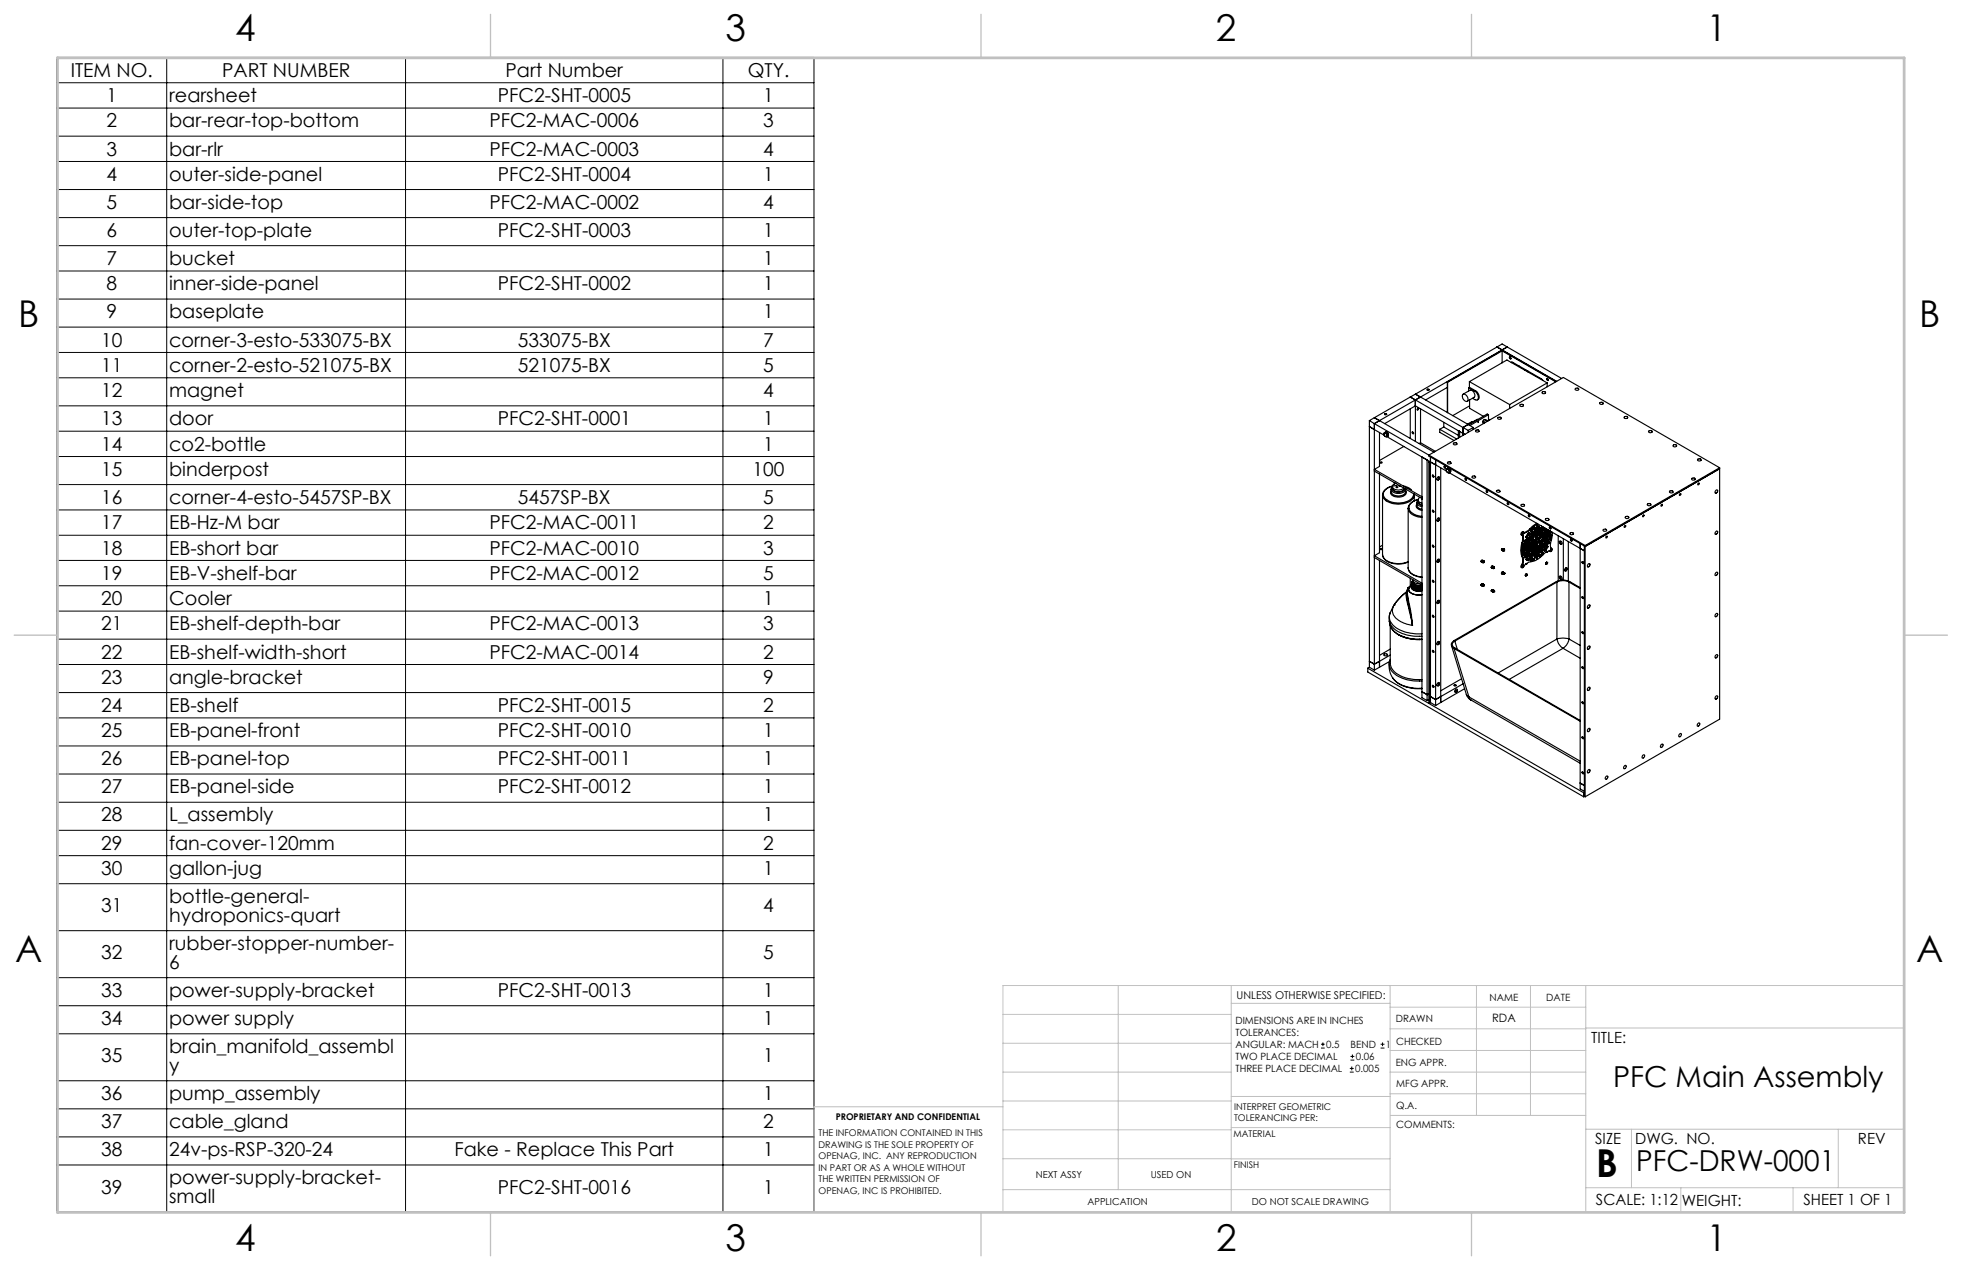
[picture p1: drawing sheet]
<svg xmlns="http://www.w3.org/2000/svg" width="432mm" height="279mm" viewBox="0 0 432 279" stroke-linecap="round" stroke-linejoin="round" font-family="sans-serif">
<defs><g id="words">
<text font-size="8.5" x="351.3" y="259">B</text>
<g font-size="8.1">
<text x="51.7" y="9.1">4</text>
<text x="159.7" y="9.1">3</text>
<text x="267.6" y="9.1">2</text>
<text x="375.6" y="9.1">1</text>
<text x="4" y="72">B</text>
<text x="422.4" y="72">B</text>
<text x="3.3" y="211.7">A</text>
<text x="421.7" y="211.7">A</text>
<text x="51.7" y="275.2">4</text>
<text x="159.7" y="275.2">3</text>
<text x="267.6" y="275.2">2</text>
<text x="375.6" y="275.2">1</text>
</g>
<g font-size="6.3">
<text x="355" y="239.1">PFC Main Assembly</text>
<text x="360.1" y="257.6">PFC-DRW-0001</text>
</g>
<g font-size="4.2">
<text x="15.6" y="16.9">ITEM NO.</text>
<text x="48.9" y="16.9">PART NUMBER</text>
<text x="111.3" y="16.9">Part Number</text>
<text x="164.6" y="16.9">QTY.</text>
<text x="23.4" y="22.5">1</text>
<text x="37.2" y="22.5">rearsheet</text>
<text x="109.5" y="22.5">PFC2-SHT-0005</text>
<text x="168" y="22.5">1</text>
<text x="23.4" y="28">2</text>
<text x="37.2" y="28">bar-rear-top-bottom</text>
<text x="107.7" y="28">PFC2-MAC-0006</text>
<text x="168" y="28">3</text>
<text x="23.4" y="34.2">3</text>
<text x="37.2" y="34.2">bar-rlr</text>
<text x="107.7" y="34.2">PFC2-MAC-0003</text>
<text x="168" y="34.2">4</text>
<text x="23.4" y="39.7">4</text>
<text x="37.2" y="39.7">outer-side-panel</text>
<text x="109.5" y="39.7">PFC2-SHT-0004</text>
<text x="168" y="39.7">1</text>
<text x="23.4" y="45.9">5</text>
<text x="37.2" y="45.9">bar-side-top</text>
<text x="107.7" y="45.9">PFC2-MAC-0002</text>
<text x="168" y="45.9">4</text>
<text x="23.4" y="52.1">6</text>
<text x="37.2" y="52.1">outer-top-plate</text>
<text x="109.5" y="52.1">PFC2-SHT-0003</text>
<text x="168" y="52.1">1</text>
<text x="23.4" y="58.3">7</text>
<text x="37.2" y="58.3">bucket</text>
<text x="168" y="58.3">1</text>
<text x="23.4" y="63.8">8</text>
<text x="37.2" y="63.8">inner-side-panel</text>
<text x="109.5" y="63.8">PFC2-SHT-0002</text>
<text x="168" y="63.8">1</text>
<text x="23.4" y="70">9</text>
<text x="37.2" y="70">baseplate</text>
<text x="168" y="70">1</text>
<text x="22.3" y="76.3">10</text>
<text x="37.2" y="76.3">corner-3-esto-533075-BX</text>
<text x="114" y="76.3">533075-BX</text>
<text x="168" y="76.3">7</text>
<text x="22.3" y="81.8">11</text>
<text x="37.2" y="81.8">corner-2-esto-521075-BX</text>
<text x="114" y="81.8">521075-BX</text>
<text x="168" y="81.8">5</text>
<text x="22.3" y="87.3">12</text>
<text x="37.2" y="87.3">magnet</text>
<text x="168" y="87.3">4</text>
<text x="22.3" y="93.6">13</text>
<text x="37.2" y="93.6">door</text>
<text x="109.5" y="93.6">PFC2-SHT-0001</text>
<text x="168" y="93.6">1</text>
<text x="22.3" y="99.2">14</text>
<text x="37.2" y="99.2">co2-bottle</text>
<text x="168" y="99.2">1</text>
<text x="22.3" y="104.6">15</text>
<text x="37.2" y="104.6">binderpost</text>
<text x="165.6" y="104.6">100</text>
<text x="22.3" y="110.9">16</text>
<text x="37.2" y="110.9">corner-4-esto-5457SP-BX</text>
<text x="114" y="110.9">5457SP-BX</text>
<text x="168" y="110.9">5</text>
<text x="22.3" y="116.5">17</text>
<text x="37.2" y="116.5">EB-Hz-M bar</text>
<text x="107.7" y="116.5">PFC2-MAC-0011</text>
<text x="168" y="116.5">2</text>
<text x="22.3" y="122">18</text>
<text x="37.2" y="122">EB-short bar</text>
<text x="107.7" y="122">PFC2-MAC-0010</text>
<text x="168" y="122">3</text>
<text x="22.3" y="127.6">19</text>
<text x="37.2" y="127.6">EB-V-shelf-bar</text>
<text x="107.7" y="127.6">PFC2-MAC-0012</text>
<text x="168" y="127.6">5</text>
<text x="22.3" y="133.2">20</text>
<text x="37.2" y="133.2">Cooler</text>
<text x="168" y="133.2">1</text>
<text x="22.3" y="138.7">21</text>
<text x="37.2" y="138.7">EB-shelf-depth-bar</text>
<text x="107.7" y="138.7">PFC2-MAC-0013</text>
<text x="168" y="138.7">3</text>
<text x="22.3" y="144.9">22</text>
<text x="37.2" y="144.9">EB-shelf-width-short</text>
<text x="107.7" y="144.9">PFC2-MAC-0014</text>
<text x="168" y="144.9">2</text>
<text x="22.3" y="150.4">23</text>
<text x="37.2" y="150.4">angle-bracket</text>
<text x="168" y="150.4">9</text>
<text x="22.3" y="156.7">24</text>
<text x="37.2" y="156.7">EB-shelf</text>
<text x="109.5" y="156.7">PFC2-SHT-0015</text>
<text x="168" y="156.7">2</text>
<text x="22.3" y="162.1">25</text>
<text x="37.2" y="162.1">EB-panel-front</text>
<text x="109.5" y="162.1">PFC2-SHT-0010</text>
<text x="168" y="162.1">1</text>
<text x="22.3" y="168.3">26</text>
<text x="37.2" y="168.3">EB-panel-top</text>
<text x="109.5" y="168.3">PFC2-SHT-0011</text>
<text x="168" y="168.3">1</text>
<text x="22.3" y="174.5">27</text>
<text x="37.2" y="174.5">EB-panel-side</text>
<text x="109.5" y="174.5">PFC2-SHT-0012</text>
<text x="168" y="174.5">1</text>
<text x="22.3" y="180.7">28</text>
<text x="37.2" y="180.7">L_assembly</text>
<text x="168" y="180.7">1</text>
<text x="22.3" y="187">29</text>
<text x="37.2" y="187">fan-cover-120mm</text>
<text x="168" y="187">2</text>
<text x="22.3" y="192.4">30</text>
<text x="37.2" y="192.4">gallon-jug</text>
<text x="168" y="192.4">1</text>
<text x="22.3" y="200.7">31</text>
<text x="37.2" y="198.6">bottle-general-</text>
<text x="37.2" y="202.7">hydroponics-quart</text>
<text x="168" y="200.7">4</text>
<text x="37.2" y="209">rubber-stopper-number-</text>
<text x="22.3" y="211">32</text>
<text x="37.2" y="213.1">6</text>
<text x="168" y="211">5</text>
<text x="22.3" y="219.3">33</text>
<text x="37.2" y="219.3">power-supply-bracket</text>
<text x="109.5" y="219.3">PFC2-SHT-0013</text>
<text x="168" y="219.3">1</text>
<text x="22.3" y="225.5">34</text>
<text x="37.2" y="225.5">power supply</text>
<text x="168" y="225.5">1</text>
<text x="22.3" y="233.7">35</text>
<text x="37.2" y="231.7">brain_manifold_assembl</text>
<text x="168" y="233.7">1</text>
<text x="37.2" y="235.8">y</text>
<text x="22.3" y="242">36</text>
<text x="37.2" y="242">pump_assembly</text>
<text x="168" y="242">1</text>
<text x="22.3" y="248.2">37</text>
<text x="37.2" y="248.2">cable_gland</text>
<text x="168" y="248.2">2</text>
<text x="22.3" y="254.3">38</text>
<text x="37.2" y="254.3">24v-ps-RSP-320-24</text>
<text x="100" y="254.3">Fake - Replace This Part</text>
<text x="168" y="254.3">1</text>
<text x="22.3" y="262.6">39</text>
<text x="37.2" y="260.5">power-supply-bracket-</text>
<text x="109.5" y="262.6">PFC2-SHT-0016</text>
<text x="168" y="262.6">1</text>
<text x="37.2" y="264.6">small</text>
</g>
<g font-size="3.4">
<text x="350.2" y="229.5">TITLE:</text>
<text x="351.1" y="251.6">SIZE</text>
<text x="359.9" y="251.6">DWG. NO.</text>
<text x="408.9" y="251.7">REV</text>
<text x="351.2" y="265.2">SCALE: 1:12</text>
<text x="370.1" y="265.3">WEIGHT:</text>
<text x="396.9" y="265.2">SHEET 1 OF 1</text>
</g>
<text font-size="2.5" x="328.4" y="224.8">RDA</text>
<text font-size="2.4" x="272.2" y="219.7">UNLESS OTHERWISE SPECIFIED:</text>
<g font-size="2.2">
<text x="327.8" y="220.1">NAME</text>
<text x="340.3" y="220.2">DATE</text>
<text x="271.9" y="225.3">DIMENSIONS ARE IN INCHES</text>
<text x="271.9" y="227.9">TOLERANCES:</text>
<text x="307.2" y="224.9">DRAWN</text>
<text x="271.9" y="233.2">TWO PLACE DECIMAL</text>
<text x="271.9" y="230.6">ANGULAR: MACH</text>
<text x="291.9" y="230.6">0.5</text>
<text x="297.2" y="230.6">BEND</text>
<text x="298.4" y="233.2">0.06</text>
<text x="305" y="230.6">1</text>
<text x="307.3" y="229.8">CHECKED</text>
<text x="271.9" y="235.9">THREE PLACE DECIMAL</text>
<text x="298.2" y="235.9">0.005</text>
<text x="307.2" y="234.5">ENG APPR.</text>
<text x="307.3" y="239.2">MFG APPR.</text>
<text x="307.3" y="243.9">Q.A.</text>
<text x="307.3" y="248.1">COMMENTS:</text>
</g>
<g font-size="2.1">
<text x="227.9" y="259.2">NEXT ASSY</text>
<text x="253.3" y="259.2">USED ON</text>
<text x="239.3" y="265">APPLICATION</text>
<text x="275.5" y="265.1">DO NOT SCALE DRAWING</text>
</g>
<g font-size="2">
<text x="271.6" y="244.1">INTERPRET GEOMETRIC</text>
<text x="180.2" y="250">THE INFORMATION CONTAINED IN THIS</text>
<text x="183.9" y="246.4">PROPRIETARY AND CONFIDENTIAL</text>
<text x="271.5" y="250.2">MATERIAL</text>
<text x="271.6" y="246.6">TOLERANCING PER:</text>
<text x="180.2" y="252.5">DRAWING IS THE SOLE PROPERTY OF</text>
<text x="180.2" y="255.1">OPENAG, INC. ANY REPRODUCTION</text>
<text x="180.2" y="257.6">IN PART OR AS A WHOLE WITHOUT</text>
<text x="271.5" y="257">FINISH</text>
<text x="180.2" y="260.1">THE WRITTEN PERMISSION OF</text>
<text x="180.2" y="262.6">OPENAG, INC IS PROHIBITED.</text>
</g>
</g></defs>
<g fill="none" stroke="#000" stroke-width=".22">
<path d="M12.5 12.6h166.6v254h-166.6zM12.5 18.2h166.6M36.7 12.6v254M89.3 12.6v254M159.1 12.6v254M12.5 23.8h166.6M12.5 30h166.6M12.5 35.5h166.6M12.5 41.7h166.6M12.5 47.9h166.6M12.5 54h166.6M12.5 59.6h166.6"/>
<path d="M12.5 65.8h166.6M12.5 72h166.6M12.5 77.5h166.6M12.5 83.1h166.6M12.5 89.3h166.6M12.5 94.9h166.6M12.5 100.4h166.6M12.5 106.6h166.6M12.5 112.2h166.6M12.5 117.8h166.6M12.5 123.3h166.6M12.5 128.9h166.6"/>
<path d="M12.5 134.4h166.6M12.5 140.6h166.6M12.5 146.2h166.6M12.5 152.4h166.6M12.5 157.9h166.6M12.5 164.1h166.6M12.5 170.3h166.6M12.5 176.5h166.6M12.5 182.7h166.6M12.5 188.2h166.6M12.5 194.4h166.6M12.5 204.8h166.6"/>
<path d="M12.5 215.1h166.6M12.5 221.3h166.6M12.5 227.4h166.6M12.5 237.8h166.6M290.7 230.6h.8M290.7 229.7h.8M291.1 229.3v.9M297.1 235.9h.8M297.1 235.1h.8M297.2 233.2h.9M297.2 232.4h.9M297.5 234.6v.9"/>
<path d="M297.6 232v.8M303.8 230.6h.9M303.8 229.7h.9M304.3 229.3v.9M12.5 243.9h166.6M12.5 250.1h166.6M12.5 256.3h166.6"/>
</g>
<g fill="none" stroke="#c0c0c0" stroke-width=".22">
<path d="M246.1 216.8v44.9M271 216.8v49.9M305.9 216.8v49.9M324.9 216.8v28.6M336.8 216.8v28.6M349 216.8v49.9M220.7 235.9h50.3M220.7 229.5h50.3M220.7 223.2h50.3M271 220.7h34.9M305.9 231.1h43.1M305.9 226.3h43.1"/>
<path d="M305.9 221.6h43.1M305.9 235.9h43.1M349 226.2h70.1M220.7 243.5h-41.6v23.2h240v-49.9h-198.4v49.9M220.7 248.6h50.3M220.7 242.2h50.3M220.7 254.9h50.3M271 255h34.9M271 248.1h35M271 241.2h35M305.9 240.6h43.1M306 245.4h43"/>
<path d="M349 248.4h70.1M359.1 248.4v12.9M404.6 248.4v12.9M220.7 261.7h85.2M349 261.3h70.1M369.9 261.3v5.4M394.6 261.3v5.4"/>
</g>
<path d="M107.9 3.2v9.5M215.9 3.2v9.5M323.8 3.2v9.5M3.1 139.7h9.6M419.1 139.7h9.5M107.9 266.7v9.6M215.9 266.7v9.6M323.8 266.7v9.6" fill="none" stroke="#c0c0c0" stroke-width=".3"/>
<path d="M12.7 12.7h406.4v254h-406.4z" fill="none" stroke="#c0c0c0" stroke-width=".6"/>
<g fill="none" stroke="#000" stroke-width=".25">
<path d="M329.5 76.3l-18 10.4M329.5 76.3l1.1 .7M329.5 76.3l1.1-.6 1.1 .6M330.6 77.2l11.8 6.8M330.6 77.2l-12 6.9M330.6 77l-12.1 7M330.6 77l11.9 6.9M330.6 77h.1M330.6 77.2v2.6M330.6 77l12 6.9M330.6 77l-18 10.3M331.7 76.3l-1.1 .7"/>
<path d="M331.7 76.3l12 7M332.2 78.6l.3 .1v.3l-.3-.2zM332.3 78.5l.2 .4zM332.4 78.6l.1 .2M332.6 79.8l.4-.1 6.3 3.7 .3 .3M332.7 79.7v.1M301.4 93.8l3.2 1.9M301.4 92.5v54.3M301.4 92.5l1.1 .7M302.5 93.2v54.2M302.5 91.9l1.1 .6M302.5 93.2l46.4 26.8"/>
<path d="M302.5 91.9l-1.1 .6M303.6 95.1v7.5l-1.1 .7 10.4 6M303.6 92.5l12 7M303.6 92.5l-1.1 .7M304.7 95.3a.42 .42 0 0 1 .4 .2 .42 .42 0 0 1-.1 .6l-.3-.3zM304.7 95.2v.6l.5 .3M304.7 95.2l.3 .1a.5 .5 0 0 1 .2 .8M304.7 95.2a.54 .54 0 0 1 .6 .2 .54 .54 0 0 1 0 .6M304.7 91.2h.5M304.7 93.2l6.8-3.9 10.9 6.3M304.9 95.1h-.1a.57 .57 0 0 1 .5 .9M304.9 95.1l.3 .1a.5 .5 0 0 1 .2 .8"/>
<path d="M304.9 95.1a.54 .54 0 0 1 .5 .2 .54 .54 0 0 1 .1 .6M304.9 95.1l.3-.1 .3 .3v.6M305.2 96.1l9.6 5.5M305.3 96l-.1 .1M305.4 96h-.1M305.4 96h.1M305.5 95.9l-.1 .1M309 98.2l-5.4 3.1M310.4 87.3l-7.9 4.6M310.4 87.3l1.1 .7M310.4 89.9v6.5M310.8 95l.3 .2v.2l-.3-.1z"/>
<path d="M310.9 95l.2 .4M311.5 88l10.5 6.1M311.5 88v9.1M311.5 88l-7.9 4.5M311.5 86.7l1.1 .6M311.5 86.7l-1.1 .6M312.1 89.8l-.2 .4M312.6 97.4l3.3 1.9M312.6 97.4l-.3 .2M312.6 87.3l10.5 6.1M312.6 87.3l-1.1 .7M312.6 89.9v7.5"/>
<path d="M314.1 85.8h.4M316.9 94.4l3.7 2.2M316.9 94.4v.7l3.1 1.8M317.7 92.9v1M317.7 93.9l3.3 1.9M317.7 93.9l-.8 .5M318.5 84l.1 .1M318.5 84v6.7M318.5 85.2l-4.7 2.8M318.6 84.1v6.7M319.9 97.5h.1a.35 .35 0 0 1 .4-.1 .35 .35 0 0 1 .2 .4l-.2 .1a.32 .32 0 0 1-.4 0 .32 .32 0 0 1-.1-.4zM321 94.8h.1"/>
<path d="M321 94.8l.2 .1v1.3M321 94.8v1.6M321.9 95.3l.1 .3M321.9 86.8a.96 .96 0 0 1 1 .3 .96 .96 0 0 1 .1 1.1 .94 .94 0 0 1-1.2-1.2zM322 94.1v1.7M322 94.1l1.1 .6M322 86.7l1.5-.8a1.02 1.02 0 0 1 .9 1.5l-1.5 .9M323.1 94.7v.4M323.1 93.4l-1.1 .7M323.1 93.4l1.1 .7M323.1 93.2l.2 .1M323.1 93.2v.2"/>
<path d="M323.2 85.3l1.4 .8M323.2 85.3v.7M323.4 84v1.2M323.4 84l8.8 5M323.4 85.2l1.3 .8M323.4 84l8.2-4.8 8.9 5M323.4 85.2l-.2 .1M323.4 89.3l-3.7 2.1M323.4 88v1.8l3.1 1.8M324.1 92.9l-.2-.1-.8 .4M324.2 94.1l-1.1 .6M324.2 94.1v.4"/>
<path d="M324.6 86.1l.6 .6a.7 .7 0 0 1 .2 .8 .7 .7 0 0 1-.7 .5l-.6-.4M324.7 86l.7 .7a.77 .77 0 0 1-.3 1.3M324.7 86l-.1 .1M324.8 94.7l.1-.1a.4 .4 0 0 1 .6 .3l-.2 .1a.32 .32 0 0 1-.4 0 .32 .32 0 0 1-.1-.3zM325.2 92.3l-2.1 1.1M325.3 92.9l.1-.1-.1 .2zM326.4 92.6v.4l.2 .1M326.4 92.6l.5 .3M326.7 92.3l-.3 .3M326.7 92.3l.8 .3M326.7 92.3l.6 .4M327.6 91.2l-4.1 2.4"/>
<path d="M327.6 91.2v1.3M327.6 91.2l-.3-.1-4.1 2.4M327.6 92.2l.3 .2M329.6 91.9l.2-.1a.3 .3 0 0 1 .4 0 .3 .3 0 0 1 0 .4 .38 .38 0 0 1-.6-.3zM332.2 89v.9M334.4 80.5l-.2 .1M334.6 89h.2a.26 .26 0 0 1 .4 .1 .26 .26 0 0 1-.3 .3 .28 .28 0 0 1-.3 0 .28 .28 0 0 1 0-.4zM335.8 81.4l-.2 .1M336.2 81.6v.2l.1-.1M339.4 86.3l.1-.1a.32 .32 0 0 1 .5-.1 .32 .32 0 0 1 0 .4 .32 .32 0 0 1-.4 .1l-.3-.2zM340.4 83.3l.3 .1v.3zM340.5 84.2v.9"/>
<path d="M340.5 84.2l-8.3 4.8M340.5 83.3l.2 .4zM340.6 83.3l.1 .3M346.6 85.6l.2-.2a.31 .31 0 0 1 .5 0 .31 .31 0 0 1 0 .4h-.5zM352.1 88.6l.1-.1a.3 .3 0 0 1 .5 0 .3 .3 0 0 1 0 .4 .3 .3 0 0 1-.5 0l-.2-.1zM357.5 91.7h.1a.3 .3 0 0 1 .5-.1 .3 .3 0 0 1 0 .5 .3 .3 0 0 1-.5 0l-.2-.2zM362.9 94.8a.37 .37 0 0 1 .4-.1 .37 .37 0 0 1 .2 .4l-.1 .1a.32 .32 0 0 1-.4 0 .32 .32 0 0 1-.1-.4zM368.3 97.9h.1a.3 .3 0 0 1 .4-.1 .3 .3 0 0 1 .1 .4l-.1 .1a.3 .3 0 0 1-.5 0 .3 .3 0 0 1 0-.4zM302.5 103.6l10.4 6.1M303.6 104.3v17.3l-1.1 .7 10.4 6M304.3 108.9a2.62 2.62 0 0 0 2.6 1.9 3.9 3.9 0 0 0 4.3-1.6l.1-.3M304.3 108.9v13.1"/>
<path d="M304.3 119.9l-.7 .4M306.2 107.9a1.01 1.01 0 0 0 .1 1.1 1.01 1.01 0 0 0 1.1 .3h.9a.99 .99 0 0 0 1.1-1.4M306.2 107.6a1.92 1.92 0 0 0 2.9 .5l.3-.5M306.4 107.1a1.43 1.43 0 0 0 2.2 .9l.4-.6M306.4 107a1.97 1.97 0 0 0-1.9 2.1 4 4 0 0 0 4.6 1.4 2.23 2.23 0 0 0 2-1.9M306.5 106.9l-.4 .1a2.27 2.27 0 0 0-1.8 1.9M306.5 107.1l-.3 .5M306.5 107.2a.83 .83 0 0 0 .9 1h.6a1.1 1.1 0 0 0 1.1-.7M307 106.4a.67 .67 0 0 0-.5 .8 .67 .67 0 0 0 .8 .5h1.1l.6-.3M307 106.4l-.1-.2v.3M307.2 106.3l-.2 .1M307.2 106.3v.1"/>
<path d="M307.5 106.8l-.9 .1M308 106.8v.2h.3M308.9 106.9l.9 .3 .9 .5M309.4 107.6h.1M309.4 107.6v.6a1.85 1.85 0 0 1-2.7 .7l-.5-.6v-.7M309.9 111.8l.2-.6a2.89 2.89 0 0 1 2-1.3l-.1 .1a1.85 1.85 0 0 0-1.9 2 3.2 3.2 0 0 0 2.8 1.6M309.9 111.8h.1M309.9 111.8v.1a2.55 2.55 0 0 0 2.6 1.9h.4M309.9 111.8v13.2M311.3 108.7v.2M311.3 108.9v1.3M311.8 110.9a.92 .92 0 0 0 .9 1.4h.2"/>
<path d="M311.8 110.6a1.23 1.23 0 0 0 1.1 .9M312.1 110.2a.78 .78 0 0 0 .8 1M312.5 109.4a.64 .64 0 0 0-.4 .8 .64 .64 0 0 0 .7 .5h.1M312.9 111.1a.92 .92 0 0 1-.8-1.1l-.3 .5v.7a1.23 1.23 0 0 0 1.1 .8M312.9 109.7v.2M312.9 100.5l1.2 .7v52.9l-1.2-.6zM314.5 101.6l.1 .1M314.5 101.6v53l.1 .1M314.6 101.7v53M314.6 101.5l-.1 .1M314.8 100.6v54M314.8 101.6l3.5 2"/>
<path d="M314.8 101.6l-.2 .1M315.2 120l.3 .1v.3l-.2-.1zM315.2 104.6l.3 .1v.3l-.2-.2zM315.3 104.5v.3l.3 .1-.2-.1M315.3 112.3l.3 .3M315.3 119.9v.3l.3 .1M315.4 104.6l-.1 .1M315.4 104.8h.1M315.9 101.2v54M316.4 105l.2-.2a.37 .37 0 0 1 .1 .6 .37 .37 0 0 1-.5 .1zM316.4 114a.32 .32 0 0 1 .4 .3 .32 .32 0 0 1-.3 .3l-.1 .1a.35 .35 0 0 1-.2-.4 .35 .35 0 0 1 .2-.3zM316.6 114.1l-.1 .5"/>
<path d="M316.6 114.5l-.1 .1M316.6 114.1v.4M316.6 105l-.1 .6 .1-.1M316.6 105v.5M317.1 102.9v51.7M317.9 102.6l.2 .3M318.1 102.9h-.1M318.3 103.6l.3 .4h.3M318.3 103.2l.5 .3a.3 .3 0 0 1-.1 .5 .3 .3 0 0 1-.4-.3zM318.4 103.2l-.1 .4M318.4 103.2l.2-.1 .3 .3v.6M318.5 103.1l.4 .2a.45 .45 0 0 1 .1 .7"/>
<path d="M318.5 103.1l.3 .1a.54 .54 0 0 1 .2 .8M318.5 103.1l-.1 .1M318.6 103l-.1 .1M318.6 103h.2l.3 .3v.6M318.7 101.7l.1-.1a.29 .29 0 0 1 .4 0 .29 .29 0 0 1 0 .4l-.1 .1a.29 .29 0 0 1-.4 0 .29 .29 0 0 1 0-.4zM318.7 103l.4 .2a.45 .45 0 0 1 .1 .7M318.7 103l.3 .1a.54 .54 0 0 1 .2 .8M318.7 103h-.1M318.9 104h.1M318.9 104l29.8 17.2M319 104h-.1M319.1 103.9h-.1"/>
<path d="M319.1 103.9h.1M319.2 103.9h-.1M322.5 105.2l.3 .4M324.1 104.8a.4 .4 0 0 1 .6 .3l-.3 .1a.26 .26 0 0 1-.4-.1 .26 .26 0 0 1 .1-.3zM327.2 107.9l.2 .4M329.4 107.9h.1a.32 .32 0 0 1 .4-.1 .32 .32 0 0 1 .1 .5h-.2a.27 .27 0 0 1-.4 0 .27 .27 0 0 1 0-.4zM331.8 110.6l.2 .4M334.8 111.1v-.1a.37 .37 0 0 1 .5-.1 .37 .37 0 0 1 .2 .4l-.2 .1a.35 .35 0 0 1-.4 0 .35 .35 0 0 1-.1-.3zM335 119.4l-.1 .3a4.2 4.2 0 0 0 .1 2.7M335 119.4l.1 .1M335 117.8v1.6M335.1 117.8h.1"/>
<path d="M335.1 117.3l-.1 .1M335.1 119.5l-.1 .3a4.2 4.2 0 0 0 .1 2.8M335.1 117.3l-.1 .2M335.2 117.8l.1 1-.2 .7M335.2 119.8l-.1 .8M335.2 119.8v.1M335.2 119.9h.1M335.2 119.9v.2M335.2 119.9l.2 .1M335.3 119.7h.1M335.4 119.7v.3M335.4 119.7l-.2 .1"/>
<path d="M335.4 117.1a.37 .37 0 0 0-.6 .1 .37 .37 0 0 0 .2 .6M335.4 117.2a.33 .33 0 0 0-.4 .1 .33 .33 0 0 0 .1 .5M335.4 117.2l.1 .1M335.6 119.6l.2 .1M335.8 120h.2M335.8 118.2l.1 .1M335.8 118.7h.2M335.8 119.3l-.2 .2M335.8 119.3l.2 .1M335.8 119.2l-.2 .1M335.8 118.8l.1 .1M335.9 119.2l-.1 .1"/>
<path d="M335.9 118h.1M335.9 118.9h.3M336 118.7l.2 .2M336 117.8h.1M336 119.4v-.2a.3 .3 0 0 0-.4 .1 .3 .3 0 0 0 .1 .4h.1M336 119.4l-.2 .3M336 117.9h.1M336 117.8l-.1 .2M336 117.9l.2 .1M336.1 117.8l-.1 .1M336.1 118.4v.2M336.1 119.7v.1"/>
<path d="M336.1 119.8l-.1 .2M336.1 117.8l.2 .1M336.1 119.8l.2 .1M336.1 118.5l-.1 .1M336.1 118.6l-.1 .1M336.1 118.6l.2 .1M336.2 118.4h.1M336.2 118.4l-.3 .3v.2M336.2 119.6h.1M336.2 118l-.3 .3M336.2 118.3l.1 .1M336.3 119.9l-.2 .2"/>
<path d="M336.3 119.6v.3M336.3 119.6h-.2l-.2 .5M336.3 117.9l-.1 .1M336.3 118.7l-.1 .2M336.3 118.4v.3M336.3 118.9l.1-.1a.22 .22 0 0 1 .2 .2 .22 .22 0 0 1-.2 .3 .22 .22 0 0 1-.2-.2zM336.4 113.3h.1a.19 .19 0 0 1 .2 .2 .19 .19 0 0 1-.2 .2zM336.4 113.3l.3 .4M336.4 117.3l.3 .1M336.4 118.8h.1M336.5 118.8l-.3 .4M336.5 118.8l-.2 .1"/>
<path d="M336.5 117.2l.1 .1M336.5 117.2l-.4 .5-.3 .4 .1 .2M336.5 118.3l.1-.2h.3v.2M336.5 118.3v.2M336.5 118.5l.2 .1M336.5 117.7h.1M336.5 119.7l.2 .1M336.6 117.7h-.2l-.1 .2M336.6 117.7h.5M336.8 116.3l-.6 .5-.8 .4M336.8 118.2l-.3 .2M336.8 118.8h.1"/>
<path d="M336.8 119.4l-.3 .2M336.8 116.3l.1 .1M336.8 118.2l.1 .1M336.8 119.4l.1 .1M336.8 118.9h.1M336.8 118.1v.1M336.8 119.3v.1M336.8 118.1l-.3 .2M336.8 118.9h.2M336.9 118.8l.1 .1M336.9 116.9a.26 .26 0 0 1 .1 .3 .26 .26 0 0 1-.4 .1M336.9 117.6l-.7-.1-.1 .3"/>
<path d="M336.9 116.9h.1M336.9 117.6l.2 .1M336.9 118.3l-.2 .3M336.9 116.4l-.5 .5-.9 .4M336.9 119.5v-.2a.31 .31 0 0 0-.4 .1 .31 .31 0 0 0 .2 .4M336.9 119.5l-.2 .3M337 118.5v.1M337 118.6l-.1 .2M337 118.6l.2 .1M337 118.5h.1M337 116.8l.1 .1M337 117.4l-.1 .2"/>
<path d="M337 116.8l.2 .1M337 117.4l.2 .1M337.1 116.9l-.1 .5M337.1 116.9h.2M337.1 118.4h.1M337.2 118.7l-.2 .2M337.2 116.4l-.2 .4M337.2 116.4l.2 .1M337.2 117.5l-.1 .2M337.2 116.9h.1M337.2 118.4h-.1l-.2 .2-.1 .3M337.2 118.4v.3"/>
<path d="M337.3 116.9l-.1 .6M337.3 116.3l-.1 .1M337.3 120l-.1 .1M337.3 116.3l.2 .1M337.3 120l.2 .1M337.3 117.7l.1-.1a.26 .26 0 0 1 .1 .4 .26 .26 0 0 1-.4 0zM337.4 116.5l-.2 .4M337.4 117.7l-.3 .4M337.4 117.8l-.3 .1M337.4 118.9l.1 .1M337.4 116.1l-.1 .2M337.4 118.9h.4"/>
<path d="M337.4 119.3l-.2 .2M337.4 117.3l.2 .1M337.5 119h.1M337.5 116.4l-.1 .1M337.5 119.3l.4 .1v.2M337.5 119.3l-.3 .1-.4 .7v.1M337.5 118.6l.2 .3M337.5 119.3h.1M337.5 119h.5M337.5 116l.2 .1M337.6 119.6l-.8 .4M337.6 117l-.1 .2"/>
<path d="M337.6 117l.2 .1M337.7 116.1v-.2l-.7 .6-.1 .4M337.7 116.1l-.2 .3M337.7 117.7h.1M337.7 119.5l-.4 .5M337.7 119.5l.2 .1M337.7 117.8h.1M337.7 116.5h.1M337.7 116.9l-.1 .1M337.7 119.4v.1M337.7 116.5v.1M337.7 116.6h.3"/>
<path d="M337.7 117.8h.3M337.8 117.1a.2 .2 0 0 0-.2-.2 .2 .2 0 0 0-.2 .2v.3h.2M337.8 117.1l-.2 .3M337.8 118.9l.2 .1M337.8 116.5l.2 .1M337.8 117.7l.2 .1M337.9 119.6l-.4 .5M337.9 119.9v.5M337.9 116.1l.1 .2M337.9 117.4l.1 .1M337.9 119.8l.1 .4M337.9 117.4l-.1 .1"/>
<path d="M338 116.3l-.2 .2M338 117.5l-.2 .2M338 118.7l-.2 .2M338 116.3l.1 .1M338 117.5l.1 .1M338 118.7l.1 .2M338 118.1v.1M338 118.2v.5M338 118.2l.2 .1M338 118.1a.42 .42 0 0 0-.5 .1 .42 .42 0 0 0 0 .5l-.1 .2M338 118.1h.1M338 119.7l.1 .1"/>
<path d="M338 116l.1 .1M338 117.3h.1M338 118.1l.1 .1M338.1 118.1h.1M338.1 118.1v.1M338.1 116.1l-.1-.1-.3 .4v.2M338.1 116.4l-.1 .2M338.1 116.1v.3M338.1 117.6l-.1 .2M338.1 117.3v.3M338.1 117.3l-.1-.1-.2 .3-.1 .3M338.1 118.9l-.1 .1"/>
<path d="M338.1 118.2l.1 .1M338.1 119.8l.1 .5M338.1 119.8l-.1-.1-.5 .6v.8h.1M338.1 119.2l.2-.2 .1 .1-.2 .3zM338.2 116.6v-.1a.22 .22 0 0 1 .3 .2 .22 .22 0 0 1-.2 .3 .22 .22 0 0 1-.3-.2zM338.2 118.3l-.1 .6M338.2 119.1l-.1 .2M338.2 115.1l-1.4 1.2M338.3 116.5l-.3 .4M338.4 116.2h.1M338.4 118.6l.1 .1M338.4 115.2l-1.5 1.2"/>
<path d="M338.4 117.4l.1 .1M338.6 115.9l-.2 .2M338.6 116.6h.1M338.6 117.1l-.2 .2M338.6 117.1l.2 .1M338.6 115.9l.2 .1M338.6 117.1l-.2 .1M338.6 116.6v.1M338.6 116.7h.3M338.6 115.8v.1M338.6 119l.4 .1M338.6 119.1h.1"/>
<path d="M338.7 119.1l.4 .1M338.7 117l-.1 .1M338.7 116.6l.2 .1M338.8 117.2l-.1-.2a.26 .26 0 0 0-.3 0 .26 .26 0 0 0 0 .4l.1 .1M338.8 117.2l-.3 .3M338.8 116v-.2a.28 .28 0 0 0-.4 .1 .28 .28 0 0 0 .1 .4v-.1M338.8 116l-.3 .2M338.8 118.1l-.4 .4M338.8 118.1l.2 .1M338.8 116.2v.2M338.8 116.4l-.1 .2M338.8 117.4l.1 .4"/>
<path d="M338.8 118v.1M338.8 116.4l.2 .1M338.8 118l.2 .1M338.8 119.8l-.5 .4M338.9 117.9l-.1 .1M338.9 117.9l.2 .1M338.9 117.4l-.6 .6 .1 .7h.1M338.9 117.4h.2M338.9 117.8v.1M338.9 119.5h.2M338.9 119.5v.6M338.9 117.8l.2 .1"/>
<path d="M338.9 119.5l.2 .1M338.9 116.1l.1 .1M338.9 119.1h.1M338.9 119.1l.2 .1M338.9 117.3l.2 .1M339 119.4v.1M339 119.4l-.2 .1a.37 .37 0 0 0-.4 0 .37 .37 0 0 0 0 .5l-.1 .2M339 118.2l-.5 .5M339 116.5l-.1 .2M339 116.2v.3M339 116.2h-.2l-.2 .5M339 119.5h.1"/>
<path d="M339 118.1v.1M339 119l-.1 .1M339 119l.2 .1M339.1 119.5v.1M339.1 118l-.1 .1M339.1 117.4v.5M339.1 116.7l.1-.1a.24 .24 0 0 1 .1 .4 .24 .24 0 0 1-.4 0zM339.1 119.6v.6M339.1 117.9v.1M339.1 118.9l-.1 .1M339.1 118.9l.2 .1M339.2 119.1l-.1 .1"/>
<path d="M339.2 116.7l-.2 .1M339.2 116.6l-.3 .4M339.3 115.7v.7l.1-.1M339.3 118.2v.1M339.3 118.2l.4 .1v.2M339.3 118.2l-.2 .1-.5 .6 .1 .2M339.3 119l-.1 .1M339.3 118.2h.1M339.3 116.2l.1 .1M339.3 117.5h.1M339.3 119.9l.1 .1M339.4 119.5v.1"/>
<path d="M339.4 119.5l-.1 .6 .1-.1M339.4 119.5l.3 .1v.1M339.5 116.6h.2M339.5 117.2l-.2 .2M339.5 118.4l-.4 .5M339.5 119.6l-.2 .3M339.5 119.6l.2 .1M339.5 118.4l.2 .1M339.5 117.2l.2 .1M339.5 116.7h.1M339.5 115.9l-.2 .3M339.5 117.1v.1"/>
<path d="M339.5 117.8l.2 .1M339.5 118.3v.1M339.5 119.1h.2M339.5 119.6h.1M339.5 117.9h.1M339.5 119.1l.1 .1M339.6 117.9l.2 .1M339.6 116.7h.2M339.6 119.2h.2M339.7 116.6l.1 .1M339.7 117.9l.1 .1M339.7 119.1l.1 .1"/>
<path d="M339.7 119.7l-.3 .3M339.7 118.5l-.4 .5M339.7 117.3v-.2a.3 .3 0 0 0-.4 .1 .3 .3 0 0 0 .1 .4v-.1M339.7 117.3l-.3 .2M339.7 116l-.3 .3M339.8 116.2v.2M339.8 118.7v.2M339.8 119.9v.2M339.8 116.4l-.1 .2M339.8 117.5v.2M339.8 117.7l-.1 .2M339.8 118.9l-.1 .2"/>
<path d="M339.8 117.7l.2 .1M339.8 118.9l.2 .1M339.8 116.4l.2 .1M339.8 116.4l-.3 .1M339.9 116.1l.1 .1M339.9 117.4l.1 .1M339.9 118.6l.1 .1M339.9 119.8l.1 .1M340 119.9l-.2-.1-.2 .6M340 119.9v.3M340 117.8l-.2 .2M340 117.5v.3"/>
<path d="M340 117.5h-.2l-.2 .4M340 116.2l-.1-.1-.4 .4 .1 .2M340 116.5l-.2 .2M340 116.2v.3M340 118.7l-.2-.1-.3 .4 .1 .2M340 119l-.2 .2M340 118.7v.3M340 118l.1-.1a.26 .26 0 0 1 .2 .3 .26 .26 0 0 1-.4 .1zM340 116.7h.1a.24 .24 0 0 1 .1 .3 .24 .24 0 0 1-.3 .1zM340 119.2a.19 .19 0 0 1 .3 0 .19 .19 0 0 1 0 .3l-.4 .1zM340 119.2l.1-.1v.2l-.2 .3M340.1 114.2a.43 .43 0 0 1 .5-.2 .43 .43 0 0 1 .3 .4l-.3 .1a.32 .32 0 0 1-.3 0 .32 .32 0 0 1-.2-.3z"/>
<path d="M340.1 116.7l-.2 .4M340.1 117.9l-.2 .4M340.1 117.9h.1M340.2 116.3v.2l.2-.1M340.2 116.3l.2 .1M340.2 117.5l.2 .1M340.3 118.8l.1 .1M340.4 117.3l-.2 .2M340.4 116.4h.1M340.4 117.3h.2M340.4 119.7l-.2 .2M340.4 119.7l.2 .1"/>
<path d="M340.5 116.7h.1M340.5 117.2l-.1 .1M340.5 117.9l.4 .2M340.5 118.4l-.2 .3M340.5 119.1l.1 .1M340.5 119.6l-.1 .1M340.5 118.4l.1 .1M340.5 119.2h.1M340.5 116.8h.1M340.5 118h.1M340.5 119.2l.2 .1M340.5 118l.5 .1"/>
<path d="M340.5 116.8h.2M340.5 118.4h.1M340.6 117.3a.19 .19 0 0 0-.3-.2 .19 .19 0 0 0-.1 .3v.3l.2-.1M340.6 117.3l-.2 .3M340.6 116.7l.1 .1M340.6 119.2l.1 .1M340.6 116.5l-.1 .3M340.6 119.8v-.2h-.1a.26 .26 0 0 0-.3 .2 .26 .26 0 0 0 .2 .3M340.6 119.8l-.2 .3M340.6 118.5v-.1a.31 .31 0 0 0-.3 0 .31 .31 0 0 0 0 .4M340.6 118.5l-.2 .4M340.7 118.8v.2"/>
<path d="M340.7 116.6l-.1 .1M340.7 119l-.1 .2M340.7 119l.2 .1M340.8 118.7l.1 .1M340.8 117.4v.3l.2 .1M340.8 118h-.1M340.8 118l.2 .1M340.9 119.1l-.2 .2M340.9 118.8v.3M340.9 118.8l-.2-.1-.2 .5M340.9 117.3l-.4 .7M340.9 116.7l-.2 .1"/>
<path d="M340.9 117.7v.3M340.9 119.4l.2-.1-.2 .3zM340.9 118h-.1M340.9 118l.2 .1M341 117.2l-.1 .1M341 118.1h.2v.7l.1-.2M341 116l.3 .1v.3l-.3-.1zM341 117.2h.1M341.1 116l.2 .3M341.1 117.2l.1 .1M341.1 117.2h.1M341.1 117.8v.2"/>
<path d="M341.1 116.8l.1 .2-.2 .2M341.1 118.6h.1M341.1 118.6h.2M341.2 117.1l-.1 .1M341.2 117.1l.1 .1M341.2 117.3h-.1a.24 .24 0 0 0-.2 .3 .24 .24 0 0 0 .2 .2l.2-.1M341.3 116.9l-.1 .2M341.3 117.7h.1M341.3 117.8l-.2 .8M341.3 117.7v.1M341.3 117.7l.2 .1M341.3 117.8l.2 .1"/>
<path d="M341.3 117.2l-.1 .1M341.5 117.8v.1M341.5 117l-.2 .2M341.5 117.9l-.2 .7M341.6 117.1l-.4 2.8 .2 .8M342.9 117.8v10M343.3 119a.41 .41 0 0 1 .4 .3 .41 .41 0 0 1-.1 .4l-.4-.4zM343.4 119.1v.5M344.1 118.5v9.1M345.2 119.1v8.7M345.5 117.3l.3-.1a.27 .27 0 0 1 .4 0 .27 .27 0 0 1-.1 .4h-.1a.32 .32 0 0 1-.3 0 .32 .32 0 0 1-.2-.3zM345.7 118.6h.1a.21 .21 0 0 1 .2 .3 .21 .21 0 0 1-.2 .2z"/>
<path d="M345.7 118.8h.1M345.7 118.7l.2 .1M345.7 118.6l.2 .4M345.8 118.9h.2M347.8 119.6v54l.9 .5M352.8 116.6l.3-.2a.3 .3 0 0 1 .4 .1 .3 .3 0 0 1-.1 .4 .3 .3 0 0 1-.4 0zM353.4 118h.3l-.2 .4zM357.7 113.7h.1a.41 .41 0 0 1 .7 .2l-.3 .2a.32 .32 0 0 1-.4 0 .32 .32 0 0 1-.1-.4zM361.6 113.4l.1-.2 .1 .2a.21 .21 0 0 1 0 .2 .21 .21 0 0 1-.3 0zM362.7 110.8h.1a.3 .3 0 0 1 .4 0 .3 .3 0 0 1 0 .4h-.1a.29 .29 0 0 1-.4 .1 .29 .29 0 0 1 0-.5zM367.5 108h.1a.3 .3 0 0 1 .4 0 .3 .3 0 0 1 .1 .4h-.3a.26 .26 0 0 1-.3 0 .26 .26 0 0 1 0-.4zM369.6 108.7h.3l-.2 .3z"/>
<path d="M372.3 105.3l.2-.1a.32 .32 0 0 1 .4 0 .32 .32 0 0 1 .1 .4h-.1a.35 .35 0 0 1-.4 0 .35 .35 0 0 1-.2-.3zM373.6 101.1l.2-.1a.31 .31 0 0 1 .5 0 .31 .31 0 0 1 0 .4 .31 .31 0 0 1-.5 0zM377.5 117.1a.27 .27 0 0 1 .5-.1 .27 .27 0 0 1-.1 .4l-.1 .1a.27 .27 0 0 1-.4-.1 .27 .27 0 0 1 .1-.3zM377.5 108a.28 .28 0 0 1 .5 0 .28 .28 0 0 1-.2 .4v.1a.27 .27 0 0 1-.4-.2 .27 .27 0 0 1 .1-.3zM378.5 102.9l-34.4-19.9-29.6 17.1v.2l34.4 19.9M378.5 102.9l-29.6 17.1M378.5 102.9v55.3l-29.6 17.1M378.5 103.1l-29.6 17.1M302.5 122.7l10.4 6M303.6 123.3v23.5M304.3 122a2.66 2.66 0 0 0 2.8 2h1.8l1-.4M304.3 122a2.45 2.45 0 0 0 2.3 1.9l.6 .1a5 5 0 0 0 2.7-.4"/>
<path d="M305.8 136.7a4.9 4.9 0 0 0 4 3l1.2 .2 1.9 .1M305.8 136.7a4.3 4.3 0 0 0 3.6 3.6l1.7 .3h1.8M305.9 137.3a4.5 4.5 0 0 0 3.9 3.1l1.7 .3h1.4a8.9 8.9 0 0 1-5.5-1.3M306 134.8l-.3 1 .1 .9M306 137.7v8.2a3.9 3.9 0 0 0 3.1 3.1l2 .5h1.8M306 134.8a2.84 2.84 0 0 0 1.8 3.6 10.1 10.1 0 0 0 5.1 1M306.7 133.3l-.7 1.5M306.7 133.3a2.44 2.44 0 0 0 1.3 3.3l1.7 .7 1.2 .3M306.8 133.1l-.1 .2M306.8 133.1h.1M309.6 130.2a8.4 8.4 0 0 0 .5 4.1l.8 3.3M309.6 130.2l-1.4 1.3-1.4 1.6"/>
<path d="M309.6 130.2h.1M309.6 130.4a10.9 10.9 0 0 0 .7 4M309.6 130.1l-1.3 1.2-1.5 1.8M309.7 129.8l-.1 .6M309.7 129.8v1.2l.6 3.4M309.8 129.5l-.1 .3M309.8 129.5h.1M309.9 129.4a11.8 11.8 0 0 0 .5 4.9M309.9 129.4h.1M309.9 129.4l-.1 .1M309.9 125a2.91 2.91 0 0 0 3 2M309.9 125a2.55 2.55 0 0 0 2.6 1.9h.4"/>
<path d="M310.1 129.2l-.2 .2M310.2 129.2a1.14 1.14 0 0 0 1.1 1.6h1.6M310.2 129.2l-.3 .2M310.3 134.4l.6 3.2M310.4 127.2v1.7M310.4 134.3l.5 3.3M310.4 134.3l-.1 .1M310.6 128.8l-.4 .4M310.6 128.9a1.8 1.8 0 0 0 2.3 .8M310.6 128.8a1.78 1.78 0 0 0 2.3 .9M310.6 128.9a1.3 1.3 0 0 0 1.7 1.2l.6-.1M310.6 128.8a1.42 1.42 0 0 0 1.9 1.2l.4-.1"/>
<path d="M310.7 128.2h.1M310.7 128.6a1.75 1.75 0 0 0 2.2 .6M310.7 128.5l-.1 .4M310.7 128.2l.1 .2M310.7 128.3l.1 .2M310.7 128.5a1.75 1.75 0 0 0 2.2 .7M310.7 128.2v.1M310.7 128.5v.1M310.7 128.5h.1M310.7 128.5a1.68 1.68 0 0 0 2.2 .7M310.7 128.7l-.5 .5M310.8 127.9l-.1 .3z"/>
<path d="M310.8 128.4l-.1 .1M310.8 128.1h.1M310.8 128.4a1.58 1.58 0 0 0 2.1 .6M310.8 128.1v.3M310.8 128.8a1.61 1.61 0 0 0 2.1 .7l-.6 .1a1.26 1.26 0 0 1-1.5-.8M310.8 128v.1M310.8 128.1l-.1 .1M310.8 128.1a1.66 1.66 0 0 0 2.1 .7 1.47 1.47 0 0 1-2.1-.9l.1-.2a1.36 1.36 0 0 0 2 1M310.8 128.4h.1M310.8 128.4v.1M310.9 127.5a1.13 1.13 0 0 0 1.6 .9M310.9 127.8l-.1 .3"/>
<path d="M315.2 135.4l.3 .1v.3l-.2-.1zM315.3 127.7l.3 .4M315.3 135.4v.2l.3 .1M316.4 123.1v-.1a.32 .32 0 0 1 .4 .3 .32 .32 0 0 1-.3 .4 .22 .22 0 0 1-.3-.1 .22 .22 0 0 1 .1-.3zM316.4 132.2v-.1a.32 .32 0 0 1 .4 .3 .32 .32 0 0 1-.3 .4 .22 .22 0 0 1-.3-.1 .22 .22 0 0 1 .1-.3zM316.6 123.1l-.1 .6M316.6 123.6l-.1 .1M316.6 123.1v.5M316.6 132.2l-.1 .5h.1M316.6 132.2v.5M326 128.8h.1M326 123.6h.1"/>
<path d="M326 123.5v.1M326 123.3h.2l-.2 .3zM326.1 128.8h.1M326.1 123.6h.1M326.1 128.9h.1M326.2 128.4h.1M326.2 123.7h.1M326.2 128.4l-.2 .2 .1 .2M326.2 128.4l-.2 .2v.2M326.2 128.5h.1M326.2 128.9h.1M326.2 123.3h.1"/>
<path d="M326.2 128.5l-.1 .3M326.2 123.3l-.1 .3M326.2 123.3l-.2 .2M326.2 128.5l-.2 .1v.2M326.3 123.3l-.2 .3M326.3 128.6h.1M326.3 123.4h.1M326.3 123.8h.1M326.3 128.7l.2-.1-.2 .3zM326.3 128.6l-.2 .1 .1 .2M326.3 123.7l.2 .1M326.3 123.4l-.1 .3z"/>
<path d="M326.3 123.4l-.2 .1 .1 .2M326.3 123.7l.1 .1M326.4 123.4h.1M326.4 128.6l-.2 .3M326.4 128.6l-.2 .1v.2M326.4 128.6h.1M326.4 123.4l-.2 .3M326.4 128.9v.1M326.4 123.8h.1M326.5 128.9h.1M326.5 128.6h.1M326.5 123.8h.1"/>
<path d="M326.5 123.4h.1M326.5 128.9l-.1 .1M326.5 128.7l-.1 .2M326.5 123.4l-.2 .1v.3l.2-.3M326.5 123.4l-.2 .1v.3M326.5 128.7h.1M326.5 123.5h.1M326.5 128.7l-.1 .3M326.5 128.7l-.2 .1 .1 .1M326.5 123.5l-.2 .2M326.5 123.5l-.1 .3M326.6 128.8h-.2l.1 .1"/>
<path d="M326.6 123.6l-.1-.1-.1 .3M326.6 128.8h.1M328.2 124.8h.1M328.2 129.9l.1 .2M328.3 124.9h.1M328.3 130.1h.1M328.3 130.1l-.1-.1 .2-.2-.1 .3M328.4 125h.1M328.4 129.8h.1M328.4 124.6h.1M328.4 130.1h.1M328.4 124.6l-.2 .1 .1 .2"/>
<path d="M328.4 124.6l-.1 .3M328.4 130.2h.1M328.4 124.8l.1 .2-.1-.2 .2-.1zM328.4 129.8h-.1v.3M328.5 124.6h.1M328.5 124.6l-.2 .1v.2M328.5 129.8l-.2 .1v.2M328.5 124.6h-.2v.3M328.5 130.2h.1M328.5 125h.1M328.5 129.8h.1M328.5 124.6l-.1 .4"/>
<path d="M328.5 124.6l-.2 .1 .1 .3M328.5 129.8l-.2 .1 .1 .2M328.5 125.1h.1M328.5 129.9h-.1v.2M328.5 129.8l-.1 .3M328.6 129.9h-.2v.2M328.6 124.7h.1M328.6 125.1h.1M328.6 125.1l-.1-.2 .3-.2-.3 .2 .2 .2M328.6 129.9h-.1l-.1 .3M328.6 129.9l-.2 .1v.2M328.6 129.9h.1"/>
<path d="M328.6 124.7l-.1 .3M328.6 124.7l-.1 .1v.2M328.6 130.1l.2-.1-.1 .2zM328.6 129.9l-.1 .1v.2M328.7 124.7h.1M328.7 129.9h.1M328.7 124.7l-.2 .4M328.7 124.8l-.1 .3M328.7 129.9l-.2 .3M328.7 129.9l-.2 .1v.2M328.7 125.1h.1M328.7 130.2h.1"/>
<path d="M328.7 124.8l.1 .2-.2 .1zM328.7 129.9l-.1 .3M328.8 130l-.3 .1 .2 .1M328.8 130.1h.1M328.8 124.8l-.2 .1 .1 .2M328.8 130v.1M328.8 130l-.2 .2h.1M328.8 124.8v.1M330.4 121h.1M330.4 126.1l.1 .1M330.5 126.2h.1M330.5 126v.2"/>
<path d="M330.5 121h.1M330.6 121h.1M330.6 126.2h.1M330.6 126.3h.1M330.6 120.8v.3v-.2l.2-.1zM330.6 125.9h.1M330.7 120.7h.1M330.7 125.9h.1M330.7 120.7l-.2 .3M330.7 121.1h.1M330.7 126.3h.1M330.7 120.7l-.1 .3"/>
<path d="M330.7 125.9l-.1 .3M330.7 120.7h-.2l.1 .3M330.7 125.9h-.2l-.1 .2M330.7 125.9h-.1v.3M330.8 120.8h.1M330.8 126.3h.1M330.8 120.8l-.1 .3zM330.8 125.9l-.2 .4M330.8 125.9h.1M330.8 121.2h.1M330.8 121.1l.1 .1M330.8 120.8l-.1 .3"/>
<path d="M330.8 121.1v.1M330.8 126h.1M330.8 126.4h.1M330.8 126l-.1 .1v.2M330.8 126l-.2 .2 .1 .1M330.9 126l-.2 .1v.2M330.9 126h-.2v.3M330.9 126h.1M330.9 120.8h.1M330.9 120.8l-.2 .1 .1 .2M330.9 120.8l-.2 .2 .1 .1M330.9 126l-.2 .2 .1 .1"/>
<path d="M330.9 126l-.1 .3M330.9 121.2h.1M330.9 120.9h.1M330.9 120.9l-.1 .1v.2M330.9 120.9v.3M330.9 121.1v.1M331 126h.1M331 120.9l-.2 .3M331 126.1v.1M331 126.1h.1M331 126.1l-.2 .1 .1 .2M331 126l-.2 .2v.2"/>
<path d="M331 120.9h.1M331 120.9l-.2 .2M331 126.2h.1M331 121h-.1v.2M331 126.2h-.2l.2 .1M331 121h.1M334.9 124.2v.1a.36 .36 0 0 0 .1 .6M334.9 124.2l.2 .1M335 122.4l.1 .6-.1 1.1M335 122.4l.1 .2M335 124.1l-.1 .1M335 124.1l.2 .1"/>
<path d="M335.1 120.6l.1 .2M335.1 120.6h.1M335.1 120.3l.1 .3M335.1 120.4v.2M335.1 121.4v.3M335.1 124.5l-.1 .1M335.1 122.6l.2 .5-.1 1.1M335.1 124.4l-.1 .2M335.2 124.2l-.1 .1M335.2 122l-.1 .1M335.2 122l.2 .1M335.2 122h-.1"/>
<path d="M335.2 120.1v.1l.2 .2M335.2 121.5v.1M335.2 120.1l.2 .1M335.2 121.5l.2 .1M335.2 120.8l.2-.2a.27 .27 0 0 1 .2 .4 .27 .27 0 0 1-.4 .2M335.2 121.2l-.2 .4 .2 .6 .2-.1M335.2 121.6v.4M335.2 121.6l.2 .1M335.2 121.2h.1M335.3 120.5l-.2 .1M335.3 121.1l-.1 .4M335.3 120.5l.2 .1"/>
<path d="M335.4 121.1h.1M335.4 121.1h.2M335.4 121.1l.1 .1M335.4 120.2v.2l.2-.1M335.4 121.6v.1M335.4 120v.2M335.4 121.7v.4M335.5 121.2l-.1 .4M335.6 120.3l.1 .1M335.6 120.3l.5 .1-.1 .2M335.6 121.1l-.1 .1M335.6 120.3h.1"/>
<path d="M335.6 122.1h.2M335.7 126.5v.1M335.7 120.3l-.4 .2M335.7 126.6h.2M335.7 126.6h.1M335.7 120.6l-.1 .1M335.8 121.6h.2v.2M335.8 121.6l-.2 .6 .2-.1M335.8 121.6l-.1 .1M335.8 120.5l-.3 .4M335.8 121.7l-.2 .3M335.8 122.4h.2"/>
<path d="M335.8 124h.1M335.8 120.5l.2 .1M335.8 121.7l.2 .1M335.8 120.1h.1M335.8 122.5h.1M335.9 120.1h.2M335.9 120.4l-.1 .1M335.9 121.2h.1M335.9 121.6l-.1 .1M335.9 123.2h.2M335.9 124h.1M335.9 121.2l.1 .1"/>
<path d="M335.9 126.6h.1M335.9 122.5h.3M335.9 126.4v.2M335.9 126.6h-.1M336 126.3h.1M336 121.3h.2M336 126.3l-.2 .3M336 126.3h-.2l-.1 .2M336 120l.1 .1M336 124h-.1M336 126.4l-.2-.1-.1 .3M336 121.2l.2 .1"/>
<path d="M336 122.4l.2 .1M336 121.8l-.2 .3M336 120.6l-.4 .5M336 126.5v-.2l-.2 .2 .1 .1M336.1 122.1v.1M336.1 120.9v.1M336.1 121l-.1 .2M336.1 122.2l-.1 .2M336.1 121l.2 .1M336.1 122.2l.2 .1M336.1 123.2l.2 .1M336.2 122.8l.1 .1"/>
<path d="M336.2 122.8a.25 .25 0 0 0-.4 .2 .25 .25 0 0 0 .4 .3h.1M336.2 120.8h.1M336.2 122h.1M336.3 120.8v.3M336.3 120.8h-.1l-.3 .3 .1 .2M336.3 121.1l-.1 .2M336.3 122l-.3 .2-.1 .3M336.3 122.3l-.1 .2M336.3 122v.3M336.3 123.1l-.2 .1M336.3 123.1l.2 .1M336.4 121.3l-.2 .4"/>
<path d="M336.4 121.2a.22 .22 0 0 1 .2 .4 .22 .22 0 0 1-.4 0zM336.4 120a.22 .22 0 0 1 .2 .2 .22 .22 0 0 1-.2 .3 .22 .22 0 0 1-.2-.2zM336.4 123l-.1 .1M336.4 123l.2 .1M336.4 120.2l-.2 .2M336.4 122.9v.1M336.5 120l-.3 .4M336.5 123.2l-.2 .1M336.5 120.9l.2 .1M336.5 122.2l.2 .1M336.6 123.1l-.1 .1M336.6 123.1l.1-.3 .3-.1v.7"/>
<path d="M336.6 122.7h.3M336.7 120.6l-.2 .2M336.7 120.6l.2 .1M336.8 120.1l.4 .1M336.8 121.8l-.3 .3M336.8 121.8l.1 .2M336.8 120.5l-.1 .1M336.8 121.2l.1 .1M336.8 121.7v.1M336.8 120.1v.1M336.8 121.4h.1M336.8 121.4h.3"/>
<path d="M336.8 120.2h.5M336.9 120.7v-.2h-.3l-.1 .5h.2M336.9 120.7l-.2 .3M336.9 121.3l.2 .1M336.9 122l.1-.2h-.1a.3 .3 0 0 0-.4 .1 .3 .3 0 0 0 .1 .4h.1M336.9 122l-.2 .3M337 123.4h.1M337 121.2l-.1 .1M337 120.9v.2M337 122.2l.1 .4M337 121.1l-.1 .2M337 122.7v.1l.2 .2"/>
<path d="M337 122.7l.2 .1M337 121.1l.2 .1M337.1 122.6l-.1 .1M337.1 122.6l.2 .1M337.1 120.5l.2-.1-.2 .3zM337.1 120.1l-.1 .1M337.1 120.1l.2 .1M337.1 120.8l.1 .1M337.1 122.1h.1M337.2 120.1h-.1M337.2 120.1l.2 .1M337.2 122.8l.1 .2 .2-.1"/>
<path d="M337.2 122.1l.1 .6M337.2 122.1h-.1l-.6 .8h-.2M337.2 120.9h-.1l-.3 .5M337.2 121.2l-.1 .2M337.2 120.9v.3M337.3 122.7l-.1 .1M337.3 121.3h.2v.2a.23 .23 0 0 1-.1 .3 .23 .23 0 0 1-.3-.1zM337.4 120.2h-.1M337.4 121.3l-.3 .5M337.4 123.2l-.5 .1M337.4 123.2l.2 .1M337.4 122.9l.1 .1"/>
<path d="M337.5 122.9l.2 .1-.1 .3M337.5 120.1l-.1 .1M337.5 122.9h.1M337.5 121l.1 .1M337.5 122.2l.1 .1M337.5 123l-.1 .2M337.6 123.3l-.6 .1M337.7 121.4h.1M337.7 121.9l-.2 .2M337.7 121.9l.2 .1M337.7 121.4v.1M337.7 122.6h.1"/>
<path d="M337.7 122.7h.1M337.7 122.7h.3M337.7 121.5h.3M337.7 121.8v.1M337.8 121.4l.2 .1M337.8 122.6l.2 .1M337.9 122v-.2h-.4v.5h.1M337.9 122l-.3 .3M337.9 120.5l-.4 .4M337.9 120.5l.1 .1M337.9 120.4v.1M337.9 121v.2"/>
<path d="M337.9 121.2l-.1 .2M337.9 122.2l.1 .2M337.9 121.2l.2 .1M337.9 120.4l.2 .1M337.9 120.4l-.4 .2M338 120.3l-.1 .1M338 122.4l-.2 .2M338 122.4l.1 .1M338 120.3l.1 .1M338 120.2v.1M338 120.2l.2 .1M338 120.9l.1 .1"/>
<path d="M338 120.6l-.4 .5M338 122.1l.1 .1M338.1 120.5l-.1 .1M338.1 121h-.1l-.3 .5M338.1 121.3l-.1 .2M338.1 121v.3M338.1 120.4v.1M338.1 122.2h-.1l-.3 .5M338.1 122.5l-.1 .2M338.1 122.2v.3M338.2 120.3l-.1 .1M338.2 121.5v-.1a.22 .22 0 0 1 .3 .2 .22 .22 0 0 1-.2 .3 .22 .22 0 0 1-.3-.2z"/>
<path d="M338.3 121.4l-.3 .4M338.3 120.2v.1M338.3 120.3l.2 .1M338.3 120.2h.4M338.4 120.3l.1 .1M338.4 121.1h.1M338.4 122.3l.1 .1M338.6 120.8l-.2 .2M338.6 122l-.2 .2M338.6 122l.2 .1M338.6 120.8l.2 .1M338.6 120.6v.2"/>
<path d="M338.6 121.4l.1 .1M338.6 121.9v.1M338.6 121.5h.1M338.7 121.5l.2 .1M338.7 120.2l.2 .1M338.8 120.9v-.2h-.1a.26 .26 0 0 0-.3 .2 .26 .26 0 0 0 .1 .3v-.1M338.8 120.9l-.3 .2M338.8 122.1l-.1-.2a.29 .29 0 0 0-.3 .2 .29 .29 0 0 0 .1 .3M338.8 122.1l-.3 .3M338.8 122.5h.1M338.9 120.1l-.2 .1M338.9 121.1v.2"/>
<path d="M338.9 121.3l-.2 .2M338.9 120.1l.2 .1M338.9 121.3l.2 .1M338.9 120.3l-.4 .1M339 121h.1M339.1 120.2l-.2 .1M339.1 121.4l-.2 .2M339.1 120.3h.2l.1 .2a.25 .25 0 0 1-.2 .3 .25 .25 0 0 1-.3-.1zM339.1 121h-.2l-.3 .4 .1 .1M339.1 121v.4M339.2 120.3l-.3 .4M339.2 120.3h.1"/>
<path d="M339.3 121.8l-.4 .5M339.3 121.8l.2 .2M339.4 121.8h-.1M339.4 121.8l.1 .1M339.4 121.5v.1M339.4 121.6v.2M339.4 121.6h.2M339.5 122l-.6 .5M339.5 121.9v.1M339.5 120.3h.2M339.5 120.3l.1 .1M339.6 120.4h.2"/>
<path d="M339.6 121.6l-.1 .3M339.7 120.3l.1 .1M339.8 120.1l-.1 .2M339.8 120.1l.2 .1M339.9 121l-.4-.1-.1 .2-.1 .3 .2 .1M339.9 120.7l.1 .1M339.9 120.7v.1M339.9 120.7h-.1a.41 .41 0 0 0-.5 .1 .41 .41 0 0 0 0 .5v.4l-.5 .7 .1 .1M339.9 121.1l-.2-.1-.2 .2 .1 .4M339.9 121.1l.1 .1M339.9 121.2h.1M340 120.2l-.2 .2"/>
<path d="M340 121l-.1 .1M340 121h.1M340 121l.2 .1M340.2 121.1l-.2 .1M340.2 121.1h.1M340.2 124h.2M340.2 124l.1 .1M340.2 120l.2 .1M340.3 121.5h.1M340.4 121.5h.1M340.4 121.4h.1M340.4 124h.1"/>
<path d="M340.4 121.4v.1M340.4 123.8l-.1 .2h.1M340.4 123.7l-.2 .2 .1 .1-.2-.1M340.4 124l-.1 .1M340.4 123.7h.1M340.4 120.4l-.4 .6M340.4 121.4l-.1 .1M340.4 123.7l-.2 .2 .1 .2M340.4 123.7v.1M340.5 121.4h-.2M340.5 123.8h-.2l-.1 .2M340.5 123.8h-.2l.1 .2"/>
<path d="M340.5 123.8v.1M340.6 120.2l.1 .1M340.7 120.3l-.5 .8M340.7 120.3l-.1-.1-.5 .6h-.2M340.9 121.2l.3 .1M341 121.2l-.9 .4a6.4 6.4 0 0 1-3.9 2.2l-.8 .8a.26 .26 0 0 1-.2 .3 .26 .26 0 0 1-.3-.2l.2-.4M341 121.2h.1M341.2 121l.1-.1-.1 .1M341.3 120.6l.2 .1M341.3 120.6l.1 .1M341.4 120.7a.34 .34 0 0 1 .2 .4 .34 .34 0 0 1-.4 .2l-.1-.1M342.7 128.1a2.9 2.9 0 0 1 2.6 0"/>
<path d="M342.7 128.1l-22.5 12.9M342.7 128.1v12.5M343.3 126.7l.4 .2a.32 .32 0 0 1 .1 .4 .32 .32 0 0 1-.5 .1 .32 .32 0 0 1-.1-.4zM343.4 126.8v.6M344.5 125a.3 .3 0 0 1 .5 .2 .3 .3 0 0 1-.3 .4h-.1a.31 .31 0 0 1-.3-.2 .31 .31 0 0 1 .2-.4zM344.7 125v.5M345.3 128.1l2.5 1.4M345.3 128.1v12.5M347.8 129.3l-2.3-1.3a3.2 3.2 0 0 0-3 0l-22.5 12.9a.92 .92 0 0 0-.6 .9 .92 .92 0 0 0 .6 .9M348.2 139l.3 .3a.23 .23 0 0 1-.3 0 .23 .23 0 0 1 0-.3zM348.2 123.6l.3 .3a.23 .23 0 0 1-.3 0 .23 .23 0 0 1 0-.3zM348.2 131.3l.2 .1v.3l-.2-.1z"/>
<path d="M348.3 123.5l.2 .4-.1-.3M348.3 131.3l.2 .4M348.3 139l.2 .3M348.3 123.8h.1M348.3 123.6v.1M348.4 123.9h.1M348.9 120v55.3M348.9 120.2l-.2-.1v55.1M349.5 133.2l.1-.1a.27 .27 0 0 1 .3 .2 .27 .27 0 0 1-.1 .3l-.1 .1a.23 .23 0 0 1-.3 0 .23 .23 0 0 1 0-.3zM349.6 124a.27 .27 0 0 1 .3 .2 .27 .27 0 0 1-.1 .3l-.1 .2a.26 .26 0 0 1-.4-.1 .26 .26 0 0 1 .2-.4zM377.7 125.9a.3 .3 0 0 1 .3 .2 .3 .3 0 0 1-.1 .4l-.1 .1a.23 .23 0 0 1-.4-.1 .23 .23 0 0 1 .1-.3zM377.7 135a.3 .3 0 0 1 .3 .2 .3 .3 0 0 1-.1 .4h-.1a.21 .21 0 0 1-.3 .1 .21 .21 0 0 1 0-.3z"/>
<path d="M301 147l47.5 27.4M301 147v.8l47.5 27.5M301.4 146.8l1.1 .6M301.4 146.8l-.4 .2M303.6 146.8l-1.1 .6M304.6 143.9l.2-.1a.3 .3 0 0 1 .4 0 .3 .3 0 0 1 .1 .4 .3 .3 0 0 1-.4 .1l-.3-.1zM305.8 145.7a5 5 0 0 0 .8 3.5M305.8 145.7a3.3 3.3 0 0 0 2.5 3.3l2.3 .7 2.3 .1M305.8 145.5l-2.2 1.3M306 145.1l-.2 .6M306 144.1l-3.5 2-1.1-.6M306 142.8l-2.4 1.4"/>
<path d="M306.6 149.2h.1M306.6 149.3a7.3 7.3 0 0 0 6.3 2.2M306.6 149.2a7 7 0 0 0 6.2 2.2h.1M312.9 152.2l1.2 .6 .4-.2M314.5 153.9l-.4 .2M314.8 154.6l1.1 .6M314.8 154.6l-.2 .1M315.2 150.8l.3 .2v.2l-.2-.1zM315.3 143.1l.3 .4M315.3 150.8v.2l.3 .2M315.6 151l-.2 .1M316.4 150.3l.2-.2a.37 .37 0 0 1 .1 .6 .37 .37 0 0 1-.5 .1z"/>
<path d="M316.4 141.3l.1-.2a.34 .34 0 0 1 .2 .5 .34 .34 0 0 1-.5 .1zM316.6 150.3l-.1 .5M316.6 150.8h-.1M316.6 150.3v.5M316.6 141.2l-.1 .6 .1-.1M316.6 141.2v.5M317.1 154.6l-1.2 .6M319.4 142l3.3 10.8M320 142.7l3.3 10.6M320 142.7l27.8 16M320 150.8h.5M320.2 141a.79 .79 0 0 0-.6 .8 .79 .79 0 0 0 .6 .8l27.6 15.9"/>
<path d="M320.2 141l.5 1.9M320.3 151.8a.28 .28 0 0 1 .4 0 .28 .28 0 0 1-.2 .4v.1a.28 .28 0 0 1-.4-.2 .28 .28 0 0 1 .2-.3zM320.7 152v-.1l-.4 .2M320.7 152l-.4 .1M321.7 149.3l-4.6 2.7M322 150.4l-6.1 3.5-1.1-.7M322.3 151.5l-5.2 3.1M322.7 152.8l.5 .8 .5 .4M322.7 152.8l.6 .5M323.3 153.3l24.5 14.2M323.3 153.3l.4 .7M323.7 154l24.1 13.9"/>
<path d="M342.7 140.6a3.1 3.1 0 0 0 1.3 2M342.7 140.6a4.2 4.2 0 0 1 2.6 0M342.7 140.6l-13 7.5M344 142.6l-11.9 6.9M344 142.6l3.8 2.2M345.3 140.6l-.5 1.3-.8 .7M345.3 140.6l2.5 1.4M348.2 154.4l.3 .3a.23 .23 0 0 1-.3 0 .23 .23 0 0 1 0-.3zM348.3 146.7l.2 .4M348.3 154.4l.2 .4M349.5 142.2h.1a.27 .27 0 0 1 .3 .1 .27 .27 0 0 1-.1 .4l-.1 .1a.26 .26 0 0 1-.4-.1 .26 .26 0 0 1 .2-.4zM349.5 151.3l.1-.1a.27 .27 0 0 1 .3 .2 .27 .27 0 0 1-.1 .3l-.1 .1a.26 .26 0 0 1-.4-.1 .26 .26 0 0 1 .2-.3z"/>
<path d="M373.6 159.3a.3 .3 0 0 1 .5-.2 .3 .3 0 0 1-.2 .5v.1a.23 .23 0 0 1-.4 0 .23 .23 0 0 1 .1-.3zM377.5 153.3a.28 .28 0 0 1 .5 0 .28 .28 0 0 1-.2 .4v.1a.27 .27 0 0 1-.4-.2 .27 .27 0 0 1 .1-.3zM377.5 144.2a.28 .28 0 0 1 .5 0 .28 .28 0 0 1-.2 .4v.1a.27 .27 0 0 1-.4-.1 .27 .27 0 0 1 .1-.4zM347.8 172.3l.9 .5M348.2 169.8l.3 .3a.23 .23 0 0 1-.3 0 .23 .23 0 0 1 0-.3zM348.3 162.1l.2 .4M348.3 169.8l.2 .4M348.5 170l-.1 .1M348.5 174.4v.9M348.7 174.3l-.2 .1M348.7 175.2l-.2 .1M348.7 175.2l.2 .1"/>
<path d="M349.5 160.4l.1-.1a.27 .27 0 0 1 .3 .2 .27 .27 0 0 1-.2 .3v.1a.26 .26 0 0 1-.4-.1 .26 .26 0 0 1 .2-.4zM349.6 169.3a.27 .27 0 0 1 .3 .2 .27 .27 0 0 1-.1 .3l-.1 .2a.26 .26 0 0 1-.4-.1 .26 .26 0 0 1 .2-.4zM353.4 170.9a.28 .28 0 0 1 .5-.1 .28 .28 0 0 1-.2 .5l-.1 .1a.24 .24 0 0 1-.3-.1 .24 .24 0 0 1 0-.3zM357.5 168.5a.32 .32 0 0 1 .4 .2 .32 .32 0 0 1-.3 .4 .34 .34 0 0 1-.3-.3 .34 .34 0 0 1 .2-.3zM361.5 166.2a.28 .28 0 0 1 .5 0 .28 .28 0 0 1-.2 .5l-.4 .1zM365.6 163.8l.1-.1a.32 .32 0 0 1 .2 .5 .32 .32 0 0 1-.5 .1zM369.7 161.5a.26 .26 0 0 1 .4 .1 .26 .26 0 0 1-.2 .3l-.1 .1a.24 .24 0 0 1-.4 0 .24 .24 0 0 1 .1-.4z"/>
<circle cx="305" cy="91.1" r=".22"/>
<circle cx="312.1" cy="90" r=".22"/>
<circle cx="314.3" cy="85.7" r=".2"/>
<circle cx="303.9" cy="101.7" r=".2"/>
<circle cx="307.5" cy="107.2" r=".18"/>
<circle cx="315.4" cy="112.4" r=".2"/>
<circle cx="317.9" cy="102.7" r=".21"/>
<circle cx="322.6" cy="105.4" r=".21"/>
<circle cx="327.2" cy="108.1" r=".22"/>
<circle cx="331.9" cy="110.8" r=".21"/>
<circle cx="335.2" cy="117.5" r=".19"/>
<circle cx="335.6" cy="119" r=".15"/>
<circle cx="337.2" cy="119.2" r=".15"/>
<circle cx="338.3" cy="115.6" r=".15"/>
<circle cx="338.3" cy="117.9" r=".15"/>
<circle cx="339.3" cy="118" r=".14"/>
<circle cx="339.3" cy="119.3" r=".14"/>
<circle cx="357.6" cy="115.8" r=".21"/>
<circle cx="365.7" cy="111.2" r=".21"/>
<circle cx="373.8" cy="106.5" r=".21"/>
<circle cx="303.9" cy="120.8" r=".19"/>
<circle cx="315.4" cy="127.9" r=".2"/>
<circle cx="326.5" cy="123.7" r=".1"/>
<circle cx="326.5" cy="128.8" r=".1"/>
<circle cx="331" cy="121.1" r=".11"/>
<circle cx="331" cy="126.2" r=".11"/>
<circle cx="335.2" cy="124.6" r=".19"/>
<circle cx="335.6" cy="122.6" r=".15"/>
<circle cx="335.9" cy="126.6" r=".13"/>
<circle cx="338.3" cy="120.6" r=".15"/>
<circle cx="338.3" cy="122.9" r=".14"/>
<circle cx="340.4" cy="123.9" r=".12"/>
<circle cx="341.4" cy="121.1" r=".17"/>
<circle cx="315.4" cy="143.3" r=".2"/>
<circle cx="320.3" cy="150.7" r=".2"/>
<circle cx="348.3" cy="146.9" r=".21"/>
<circle cx="348.3" cy="162.3" r=".21"/>
</g>
<use href="#words"/>
</svg>
